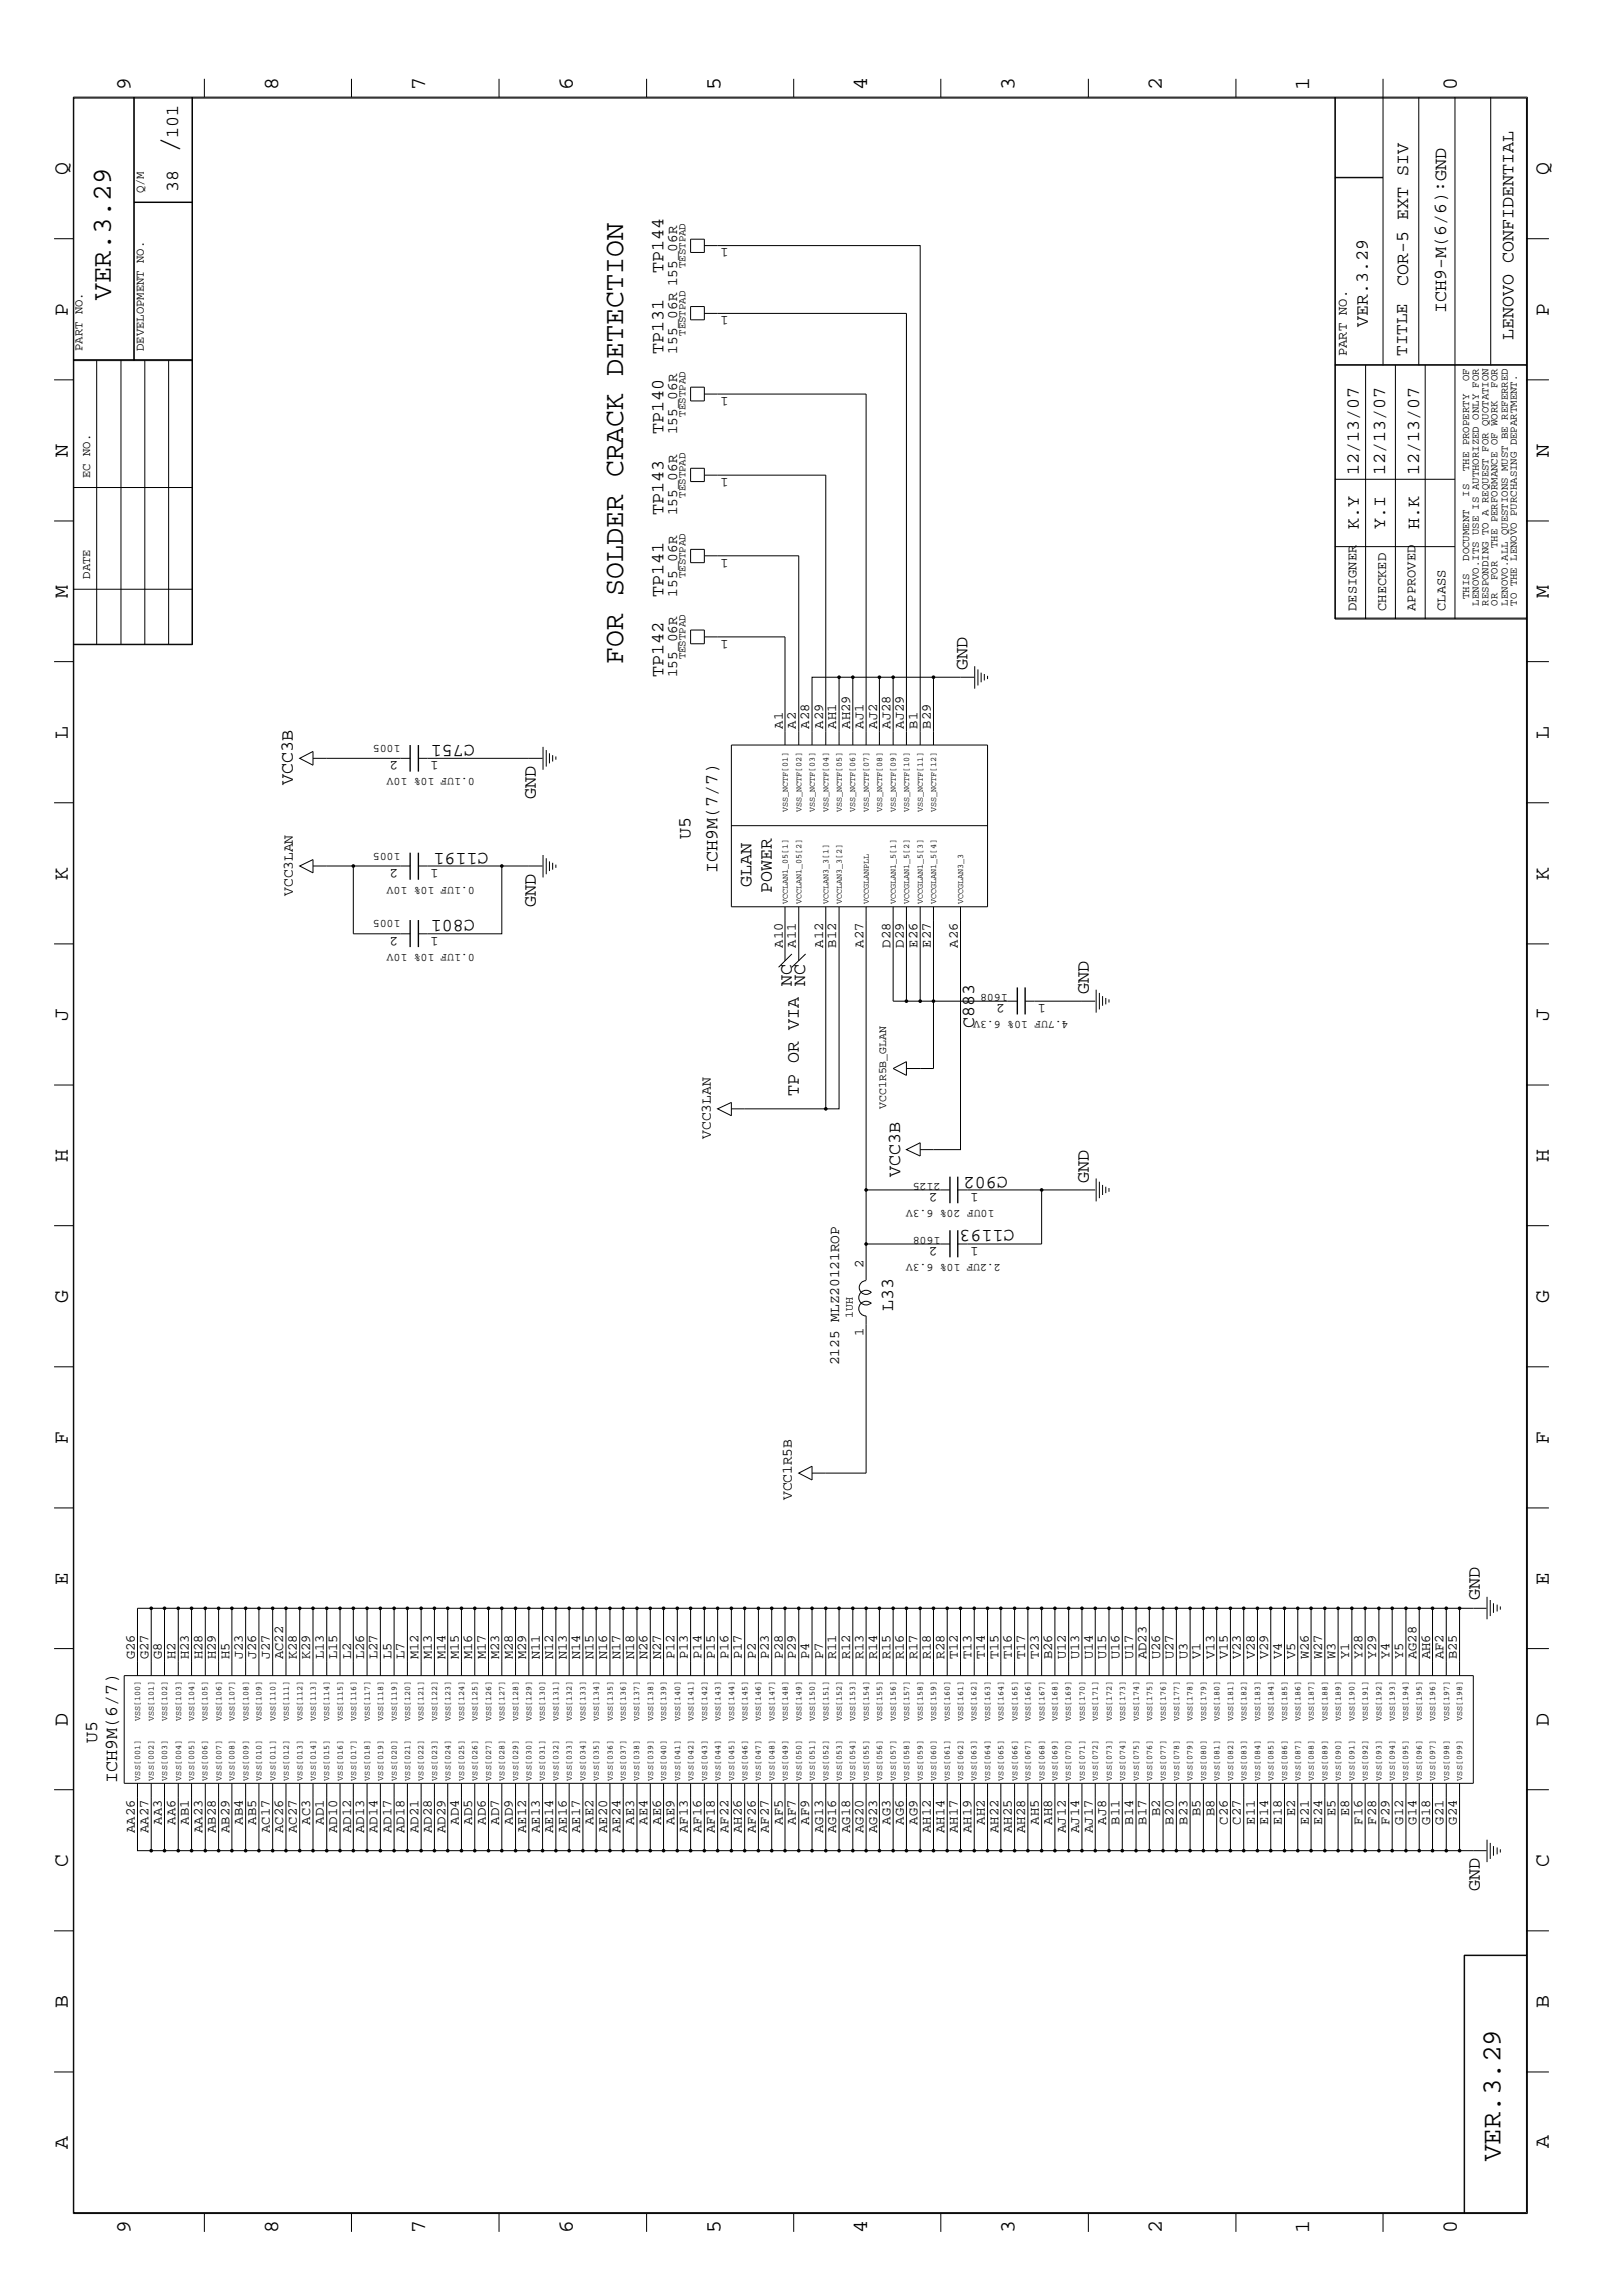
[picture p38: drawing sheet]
<svg xmlns="http://www.w3.org/2000/svg" width="300mm" height="423mm" viewBox="0 0 300 423" stroke-linecap="round" stroke-linejoin="round" font-family="sans-serif">
<defs><g id="words">
<g font-size="5.2">
<text x="32.9" y="28.4" transform="rotate(-90 32.9 28.4)">/</text>
<text x="115.1" y="122.7" transform="rotate(-90 115.1 122.7)">FOR SOLDER CRACK DETECTION</text>
</g>
<g font-size="5.1">
<text x="20.5" y="55.4" transform="rotate(-90 20.5 55.4)">VER.3.29</text>
<text x="277.2" y="399.4" transform="rotate(-90 277.2 399.4)">VER.3.29</text>
</g>
<g font-size="4">
<text x="24.1" y="16.7" transform="rotate(-90 24.1 16.7)">9</text>
<text x="51.4" y="16.7" transform="rotate(-90 51.4 16.7)">8</text>
<text x="78.6" y="16.7" transform="rotate(-90 78.6 16.7)">7</text>
<text x="105.8" y="16.7" transform="rotate(-90 105.8 16.7)">6</text>
<text x="133.1" y="16.7" transform="rotate(-90 133.1 16.7)">5</text>
<text x="160.2" y="16.7" transform="rotate(-90 160.2 16.7)">4</text>
<text x="187.5" y="16.7" transform="rotate(-90 187.5 16.7)">3</text>
<text x="214.6" y="16.7" transform="rotate(-90 214.6 16.7)">2</text>
<text x="241.9" y="16.7" transform="rotate(-90 241.9 16.7)">1</text>
<text x="269.2" y="16.7" transform="rotate(-90 269.2 16.7)">0</text>
<text x="12.5" y="32.3" transform="rotate(-90 12.5 32.3)">Q</text>
<text x="286.2" y="32.3" transform="rotate(-90 286.2 32.3)">Q</text>
<text x="12.5" y="58.3" transform="rotate(-90 12.5 58.3)">P</text>
<text x="286.2" y="58.3" transform="rotate(-90 286.2 58.3)">P</text>
<text x="12.5" y="84.4" transform="rotate(-90 12.5 84.4)">N</text>
<text x="286.2" y="84.4" transform="rotate(-90 286.2 84.4)">N</text>
<text x="12.5" y="110.5" transform="rotate(-90 12.5 110.5)">M</text>
<text x="286.2" y="110.5" transform="rotate(-90 286.2 110.5)">M</text>
<text x="12.5" y="136.5" transform="rotate(-90 12.5 136.5)">L</text>
<text x="286.2" y="136.5" transform="rotate(-90 286.2 136.5)">L</text>
<text x="12.5" y="162.6" transform="rotate(-90 12.5 162.6)">K</text>
<text x="286.2" y="162.6" transform="rotate(-90 286.2 162.6)">K</text>
<text x="12.5" y="188.6" transform="rotate(-90 12.5 188.6)">J</text>
<text x="286.2" y="188.6" transform="rotate(-90 286.2 188.6)">J</text>
<text x="12.5" y="214.7" transform="rotate(-90 12.5 214.7)">H</text>
<text x="286.2" y="214.7" transform="rotate(-90 286.2 214.7)">H</text>
<text x="12.5" y="240.7" transform="rotate(-90 12.5 240.7)">G</text>
<text x="286.2" y="240.7" transform="rotate(-90 286.2 240.7)">G</text>
<text x="12.5" y="266.8" transform="rotate(-90 12.5 266.8)">F</text>
<text x="286.2" y="266.8" transform="rotate(-90 286.2 266.8)">F</text>
<text x="12.5" y="292.9" transform="rotate(-90 12.5 292.9)">E</text>
<text x="286.2" y="292.9" transform="rotate(-90 286.2 292.9)">E</text>
<text x="12.5" y="318.9" transform="rotate(-90 12.5 318.9)">D</text>
<text x="286.2" y="318.9" transform="rotate(-90 286.2 318.9)">D</text>
<text x="12.5" y="344.9" transform="rotate(-90 12.5 344.9)">C</text>
<text x="286.2" y="344.9" transform="rotate(-90 286.2 344.9)">C</text>
<text x="12.5" y="371" transform="rotate(-90 12.5 371)">B</text>
<text x="286.2" y="371" transform="rotate(-90 286.2 371)">B</text>
<text x="12.5" y="397" transform="rotate(-90 12.5 397)">A</text>
<text x="286.2" y="397" transform="rotate(-90 286.2 397)">A</text>
<text x="24.1" y="412.7" transform="rotate(-90 24.1 412.7)">9</text>
<text x="51.4" y="412.7" transform="rotate(-90 51.4 412.7)">8</text>
<text x="78.6" y="412.7" transform="rotate(-90 78.6 412.7)">7</text>
<text x="105.8" y="412.7" transform="rotate(-90 105.8 412.7)">6</text>
<text x="133.1" y="412.7" transform="rotate(-90 133.1 412.7)">5</text>
<text x="160.2" y="412.7" transform="rotate(-90 160.2 412.7)">4</text>
<text x="187.5" y="412.7" transform="rotate(-90 187.5 412.7)">3</text>
<text x="214.6" y="412.7" transform="rotate(-90 214.6 412.7)">2</text>
<text x="241.9" y="412.7" transform="rotate(-90 241.9 412.7)">1</text>
<text x="269.2" y="412.7" transform="rotate(-90 269.2 412.7)">0</text>
</g>
<g font-size="3.4">
<text x="32.9" y="25.5" transform="rotate(-90 32.9 25.5)">101</text>
<text x="32.9" y="35.5" transform="rotate(-90 32.9 35.5)">38</text>
<text x="122.6" y="50.4" transform="rotate(-90 122.6 50.4)">TP144</text>
<text x="260.2" y="52.9" transform="rotate(-90 260.2 52.9)">COR-5 EXT SIV</text>
<text x="267.2" y="57.9" transform="rotate(-90 267.2 57.9)">ICH9-M(6/6):GND</text>
<text x="122.6" y="65.4" transform="rotate(-90 122.6 65.4)">TP131</text>
<text x="252.7" y="60.4" transform="rotate(-90 252.7 60.4)">VER.3.29</text>
<text x="279.7" y="62.8" transform="rotate(-90 279.7 62.8)">LENOVO CONFIDENTIAL</text>
<text x="122.6" y="80.3" transform="rotate(-90 122.6 80.3)">TP140</text>
<text x="251" y="87.8" transform="rotate(-90 251 87.8)">12/13/07</text>
<text x="255.9" y="87.8" transform="rotate(-90 255.9 87.8)">12/13/07</text>
<text x="262.2" y="87.8" transform="rotate(-90 262.2 87.8)">12/13/07</text>
<text x="122.6" y="95.2" transform="rotate(-90 122.6 95.2)">TP143</text>
<text x="251" y="97.8" transform="rotate(-90 251 97.8)">K.Y</text>
<text x="255.9" y="97.8" transform="rotate(-90 255.9 97.8)">Y.I</text>
<text x="262.2" y="97.8" transform="rotate(-90 262.2 97.8)">H.K</text>
<text x="122.6" y="110.2" transform="rotate(-90 122.6 110.2)">TP141</text>
<text x="122.6" y="125.1" transform="rotate(-90 122.6 125.1)">TP142</text>
<text x="178.7" y="123.8" transform="rotate(-90 178.7 123.8)">GND</text>
<text x="87.7" y="137.7" transform="rotate(-180 87.7 137.7)">C751</text>
<text x="54.1" y="145.1" transform="rotate(-90 54.1 145.1)">VCC3B</text>
<text x="99" y="147.6" transform="rotate(-90 99 147.6)">GND</text>
<text x="127.6" y="155.1" transform="rotate(-90 127.6 155.1)">U5</text>
<text x="90.3" y="157.6" transform="rotate(-180 90.3 157.6)">C1191</text>
<text x="132.6" y="161.3" transform="rotate(-90 132.6 161.3)">ICH9M(7/7)</text>
<text x="99" y="167.6" transform="rotate(-90 99 167.6)">GND</text>
<text x="138.9" y="163.8" transform="rotate(-90 138.9 163.8)">GLAN</text>
<text x="142.6" y="165" transform="rotate(-90 142.6 165)">POWER</text>
<text x="87.7" y="170" transform="rotate(-180 87.7 170)">C801</text>
<text x="146.3" y="182.2" transform="rotate(-90 146.3 182.2)">NC</text>
<text x="148.8" y="182.2" transform="rotate(-90 148.8 182.2)">NC</text>
<text x="201.2" y="183.6" transform="rotate(-90 201.2 183.6)">GND</text>
<text x="180" y="190" transform="rotate(-90 180 190)">C883</text>
<text x="147.6" y="202.4" transform="rotate(-90 147.6 202.4)">TP OR VIA</text>
<text x="166.3" y="217.4" transform="rotate(-90 166.3 217.4)">VCC3B</text>
<text x="186.2" y="217.4" transform="rotate(-180 186.2 217.4)">C902</text>
<text x="201.2" y="218.5" transform="rotate(-90 201.2 218.5)">GND</text>
<text x="187.5" y="227.3" transform="rotate(-180 187.5 227.3)">C1193</text>
<text x="165" y="242.3" transform="rotate(-90 165 242.3)">L33</text>
<text x="273.4" y="295.7" transform="rotate(-90 273.4 295.7)">GND</text>
<text x="17.9" y="322.1" transform="rotate(-90 17.9 322.1)">U5</text>
<text x="21.7" y="329.5" transform="rotate(-90 21.7 329.5)">ICH9M(6/7)</text>
<text x="273.4" y="349.5" transform="rotate(-90 273.4 349.5)">GND</text>
</g>
<text font-size="3.2" x="260" y="65.8" transform="rotate(-90 260 65.8)">TITLE</text>
<g font-size="2.7">
<text x="125.1" y="65.4" transform="rotate(-90 125.1 65.4)">155_06R 155_06R</text>
<text x="125.1" y="80.3" transform="rotate(-90 125.1 80.3)">155_06R</text>
<text x="125.1" y="95.2" transform="rotate(-90 125.1 95.2)">155_06R</text>
<text x="125.1" y="110.2" transform="rotate(-90 125.1 110.2)">155_06R</text>
<text x="125.1" y="125.1" transform="rotate(-90 125.1 125.1)">155_06R</text>
<text x="54.1" y="165.5" transform="rotate(-90 54.1 165.5)">VCC3LAN</text>
<text x="131.3" y="210.4" transform="rotate(-90 131.3 210.4)">VCC3LAN</text>
<text x="155" y="252.3" transform="rotate(-90 155 252.3)">2125 MLZ20121ROP</text>
<text x="146.3" y="277.2" transform="rotate(-90 146.3 277.2)">VCC1R5B</text>
</g>
<g font-size="2.5">
<text x="134.6" y="45.9" transform="rotate(-180 134.6 45.9)">1</text>
<text x="134.6" y="58.3" transform="rotate(-180 134.6 58.3)">1</text>
<text x="248.8" y="65.8" transform="rotate(-90 248.8 65.8)">PART NO.</text>
<text x="134.6" y="73.3" transform="rotate(-180 134.6 73.3)">1</text>
<text x="134.6" y="88.3" transform="rotate(-180 134.6 88.3)">1</text>
<text x="134.6" y="103.2" transform="rotate(-180 134.6 103.2)">1</text>
<text x="250.6" y="112.9" transform="rotate(-90 250.6 112.9)">DESIGNER</text>
<text x="256.1" y="112.9" transform="rotate(-90 256.1 112.9)">CHECKED</text>
<text x="261.5" y="112.9" transform="rotate(-90 261.5 112.9)">APPROVED</text>
<text x="267" y="112.9" transform="rotate(-90 267 112.9)">CLASS</text>
<text x="134.6" y="118.2" transform="rotate(-180 134.6 118.2)">1</text>
<text x="144.6" y="134.6" transform="rotate(-90 144.6 134.6)">A1</text>
<text x="147.1" y="134.6" transform="rotate(-90 147.1 134.6)">A2</text>
<text x="149.5" y="134.6" transform="rotate(-90 149.5 134.6)">A28</text>
<text x="152.1" y="134.6" transform="rotate(-90 152.1 134.6)">A29</text>
<text x="154.5" y="134.6" transform="rotate(-90 154.5 134.6)">AH1</text>
<text x="157.1" y="134.6" transform="rotate(-90 157.1 134.6)">AH29</text>
<text x="159.5" y="134.6" transform="rotate(-90 159.5 134.6)">AJ1</text>
<text x="162.1" y="134.6" transform="rotate(-90 162.1 134.6)">AJ2</text>
<text x="164.5" y="134.6" transform="rotate(-90 164.5 134.6)">AJ28</text>
<text x="167" y="134.6" transform="rotate(-90 167 134.6)">AJ29</text>
<text x="169.5" y="134.6" transform="rotate(-90 169.5 134.6)">B1</text>
<text x="172" y="134.6" transform="rotate(-90 172 134.6)">B29</text>
<text x="73.6" y="140.6" transform="rotate(-180 73.6 140.6)">2</text>
<text x="81" y="140.6" transform="rotate(-180 81 140.6)">1</text>
<text x="73.6" y="160.5" transform="rotate(-180 73.6 160.5)">2</text>
<text x="81" y="160.5" transform="rotate(-180 81 160.5)">1</text>
<text x="73.6" y="173.1" transform="rotate(-180 73.6 173.1)">2</text>
<text x="81" y="173.1" transform="rotate(-180 81 173.1)">1</text>
<text x="144.6" y="175.1" transform="rotate(-90 144.6 175.1)">A10</text>
<text x="147.1" y="175.1" transform="rotate(-90 147.1 175.1)">A11</text>
<text x="152.1" y="175.1" transform="rotate(-90 152.1 175.1)">A12</text>
<text x="154.5" y="175.1" transform="rotate(-90 154.5 175.1)">B12</text>
<text x="159.5" y="175.1" transform="rotate(-90 159.5 175.1)">A27</text>
<text x="164.5" y="175.1" transform="rotate(-90 164.5 175.1)">D28</text>
<text x="167" y="175.1" transform="rotate(-90 167 175.1)">D29</text>
<text x="169.5" y="175.1" transform="rotate(-90 169.5 175.1)">E26</text>
<text x="172" y="175.1" transform="rotate(-90 172 175.1)">E27</text>
<text x="177" y="175.1" transform="rotate(-90 177 175.1)">A26</text>
<text x="185.7" y="185.5" transform="rotate(-180 185.7 185.5)">2</text>
<text x="193.2" y="185.5" transform="rotate(-180 193.2 185.5)">1</text>
<text x="173.2" y="220.4" transform="rotate(-180 173.2 220.4)">2</text>
<text x="180.8" y="220.4" transform="rotate(-180 180.8 220.4)">1</text>
<text x="173.2" y="230.4" transform="rotate(-180 173.2 230.4)">2</text>
<text x="180.8" y="230.4" transform="rotate(-180 180.8 230.4)">1</text>
<text x="159.5" y="234.4" transform="rotate(-90 159.5 234.4)">2</text>
<text x="159.5" y="246.8" transform="rotate(-90 159.5 246.8)">1</text>
<text x="24.9" y="306.6" transform="rotate(-90 24.9 306.6)">G26</text>
<text x="27.4" y="306.6" transform="rotate(-90 27.4 306.6)">G27</text>
<text x="29.9" y="306.6" transform="rotate(-90 29.9 306.6)">G8</text>
<text x="32.4" y="306.6" transform="rotate(-90 32.4 306.6)">H2</text>
<text x="34.9" y="306.6" transform="rotate(-90 34.9 306.6)">H23</text>
<text x="37.4" y="306.6" transform="rotate(-90 37.4 306.6)">H28</text>
<text x="39.9" y="306.6" transform="rotate(-90 39.9 306.6)">H29</text>
<text x="42.4" y="306.6" transform="rotate(-90 42.4 306.6)">H5</text>
<text x="44.9" y="306.6" transform="rotate(-90 44.9 306.6)">J23</text>
<text x="47.3" y="306.6" transform="rotate(-90 47.3 306.6)">J26</text>
<text x="49.9" y="306.6" transform="rotate(-90 49.9 306.6)">J27</text>
<text x="52.3" y="306.6" transform="rotate(-90 52.3 306.6)">AC22</text>
<text x="54.9" y="306.6" transform="rotate(-90 54.9 306.6)">K28</text>
<text x="57.3" y="306.6" transform="rotate(-90 57.3 306.6)">K29</text>
<text x="59.9" y="306.6" transform="rotate(-90 59.9 306.6)">L13</text>
<text x="62.3" y="306.6" transform="rotate(-90 62.3 306.6)">L15</text>
<text x="64.9" y="306.6" transform="rotate(-90 64.9 306.6)">L2</text>
<text x="67.3" y="306.6" transform="rotate(-90 67.3 306.6)">L26</text>
<text x="69.8" y="306.6" transform="rotate(-90 69.8 306.6)">L27</text>
<text x="72.3" y="306.6" transform="rotate(-90 72.3 306.6)">L5</text>
<text x="74.8" y="306.6" transform="rotate(-90 74.8 306.6)">L7</text>
<text x="77.3" y="306.6" transform="rotate(-90 77.3 306.6)">M12</text>
<text x="79.8" y="306.6" transform="rotate(-90 79.8 306.6)">M13</text>
<text x="82.3" y="306.6" transform="rotate(-90 82.3 306.6)">M14</text>
<text x="84.8" y="306.6" transform="rotate(-90 84.8 306.6)">M15</text>
<text x="87.2" y="306.6" transform="rotate(-90 87.2 306.6)">M16</text>
<text x="89.7" y="306.6" transform="rotate(-90 89.7 306.6)">M17</text>
<text x="92.2" y="306.6" transform="rotate(-90 92.2 306.6)">M23</text>
<text x="94.7" y="306.6" transform="rotate(-90 94.7 306.6)">M28</text>
<text x="97.2" y="306.6" transform="rotate(-90 97.2 306.6)">M29</text>
<text x="99.7" y="306.6" transform="rotate(-90 99.7 306.6)">N11</text>
<text x="102.2" y="306.6" transform="rotate(-90 102.2 306.6)">N12</text>
<text x="104.7" y="306.6" transform="rotate(-90 104.7 306.6)">N13</text>
<text x="107.2" y="306.6" transform="rotate(-90 107.2 306.6)">N14</text>
<text x="109.6" y="306.6" transform="rotate(-90 109.6 306.6)">N15</text>
<text x="112.2" y="306.6" transform="rotate(-90 112.2 306.6)">N16</text>
<text x="114.6" y="306.6" transform="rotate(-90 114.6 306.6)">N17</text>
<text x="117.2" y="306.6" transform="rotate(-90 117.2 306.6)">N18</text>
<text x="119.6" y="306.6" transform="rotate(-90 119.6 306.6)">N26</text>
<text x="122.2" y="306.6" transform="rotate(-90 122.2 306.6)">N27</text>
<text x="124.6" y="306.6" transform="rotate(-90 124.6 306.6)">P12</text>
<text x="127.1" y="306.6" transform="rotate(-90 127.1 306.6)">P13</text>
<text x="129.6" y="306.6" transform="rotate(-90 129.6 306.6)">P14</text>
<text x="132.1" y="306.6" transform="rotate(-90 132.1 306.6)">P15</text>
<text x="134.6" y="306.6" transform="rotate(-90 134.6 306.6)">P16</text>
<text x="137.1" y="306.6" transform="rotate(-90 137.1 306.6)">P17</text>
<text x="139.6" y="306.6" transform="rotate(-90 139.6 306.6)">P2</text>
<text x="142.1" y="306.6" transform="rotate(-90 142.1 306.6)">P23</text>
<text x="144.6" y="306.6" transform="rotate(-90 144.6 306.6)">P28</text>
<text x="147.1" y="306.6" transform="rotate(-90 147.1 306.6)">P29</text>
<text x="149.5" y="306.6" transform="rotate(-90 149.5 306.6)">P4</text>
<text x="152.1" y="306.6" transform="rotate(-90 152.1 306.6)">P7</text>
<text x="154.5" y="306.6" transform="rotate(-90 154.5 306.6)">R11</text>
<text x="157.1" y="306.6" transform="rotate(-90 157.1 306.6)">R12</text>
<text x="159.5" y="306.6" transform="rotate(-90 159.5 306.6)">R13</text>
<text x="162.1" y="306.6" transform="rotate(-90 162.1 306.6)">R14</text>
<text x="164.5" y="306.6" transform="rotate(-90 164.5 306.6)">R15</text>
<text x="167" y="306.6" transform="rotate(-90 167 306.6)">R16</text>
<text x="169.5" y="306.6" transform="rotate(-90 169.5 306.6)">R17</text>
<text x="172" y="306.6" transform="rotate(-90 172 306.6)">R18</text>
<text x="174.5" y="306.6" transform="rotate(-90 174.5 306.6)">R28</text>
<text x="177" y="306.6" transform="rotate(-90 177 306.6)">T12</text>
<text x="179.5" y="306.6" transform="rotate(-90 179.5 306.6)">T13</text>
<text x="181.9" y="306.6" transform="rotate(-90 181.9 306.6)">T14</text>
<text x="184.5" y="306.6" transform="rotate(-90 184.5 306.6)">T15</text>
<text x="186.9" y="306.6" transform="rotate(-90 186.9 306.6)">T16</text>
<text x="189.4" y="306.6" transform="rotate(-90 189.4 306.6)">T17</text>
<text x="191.9" y="306.6" transform="rotate(-90 191.9 306.6)">T23</text>
<text x="194.4" y="306.6" transform="rotate(-90 194.4 306.6)">B26</text>
<text x="196.9" y="306.6" transform="rotate(-90 196.9 306.6)">U12</text>
<text x="199.4" y="306.6" transform="rotate(-90 199.4 306.6)">U13</text>
<text x="201.9" y="306.6" transform="rotate(-90 201.9 306.6)">U14</text>
<text x="204.4" y="306.6" transform="rotate(-90 204.4 306.6)">U15</text>
<text x="206.8" y="306.6" transform="rotate(-90 206.8 306.6)">U16</text>
<text x="209.4" y="306.6" transform="rotate(-90 209.4 306.6)">U17</text>
<text x="211.8" y="306.6" transform="rotate(-90 211.8 306.6)">AD23</text>
<text x="214.4" y="306.6" transform="rotate(-90 214.4 306.6)">U26</text>
<text x="216.8" y="306.6" transform="rotate(-90 216.8 306.6)">U27</text>
<text x="219.4" y="306.6" transform="rotate(-90 219.4 306.6)">U3</text>
<text x="221.8" y="306.6" transform="rotate(-90 221.8 306.6)">V1</text>
<text x="224.4" y="306.6" transform="rotate(-90 224.4 306.6)">V13</text>
<text x="226.8" y="306.6" transform="rotate(-90 226.8 306.6)">V15</text>
<text x="229.3" y="306.6" transform="rotate(-90 229.3 306.6)">V23</text>
<text x="231.8" y="306.6" transform="rotate(-90 231.8 306.6)">V28</text>
<text x="234.3" y="306.6" transform="rotate(-90 234.3 306.6)">V29</text>
<text x="236.8" y="306.6" transform="rotate(-90 236.8 306.6)">V4</text>
<text x="239.3" y="306.6" transform="rotate(-90 239.3 306.6)">V5</text>
<text x="241.8" y="306.6" transform="rotate(-90 241.8 306.6)">W26</text>
<text x="244.3" y="306.6" transform="rotate(-90 244.3 306.6)">W27</text>
<text x="246.7" y="306.6" transform="rotate(-90 246.7 306.6)">W3</text>
<text x="249.3" y="306.6" transform="rotate(-90 249.3 306.6)">Y1</text>
<text x="251.7" y="306.6" transform="rotate(-90 251.7 306.6)">Y28</text>
<text x="254.3" y="306.6" transform="rotate(-90 254.3 306.6)">Y29</text>
<text x="256.7" y="306.6" transform="rotate(-90 256.7 306.6)">Y4</text>
<text x="259.2" y="306.6" transform="rotate(-90 259.2 306.6)">Y5</text>
<text x="261.7" y="306.6" transform="rotate(-90 261.7 306.6)">AG28</text>
<text x="264.2" y="306.6" transform="rotate(-90 264.2 306.6)">AH6</text>
<text x="266.7" y="306.6" transform="rotate(-90 266.7 306.6)">AF2</text>
<text x="269.2" y="306.6" transform="rotate(-90 269.2 306.6)">B25</text>
<text x="214.4" y="335.6" transform="rotate(-90 214.4 335.6)">B2</text>
<text x="221.8" y="335.6" transform="rotate(-90 221.8 335.6)">B5</text>
<text x="224.4" y="335.6" transform="rotate(-90 224.4 335.6)">B8</text>
<text x="239.3" y="335.6" transform="rotate(-90 239.3 335.6)">E2</text>
<text x="246.7" y="335.6" transform="rotate(-90 246.7 335.6)">E5</text>
<text x="249.3" y="335.6" transform="rotate(-90 249.3 335.6)">E8</text>
<text x="24.9" y="338.7" transform="rotate(-90 24.9 338.7)">AA26</text>
<text x="27.4" y="338.7" transform="rotate(-90 27.4 338.7)">AA27</text>
<text x="29.9" y="337.1" transform="rotate(-90 29.9 337.1)">AA3</text>
<text x="32.4" y="337.1" transform="rotate(-90 32.4 337.1)">AA6</text>
<text x="34.9" y="337.1" transform="rotate(-90 34.9 337.1)">AB1</text>
<text x="37.4" y="338.7" transform="rotate(-90 37.4 338.7)">AA23</text>
<text x="39.9" y="338.7" transform="rotate(-90 39.9 338.7)">AB28</text>
<text x="42.4" y="338.7" transform="rotate(-90 42.4 338.7)">AB29</text>
<text x="44.9" y="337.1" transform="rotate(-90 44.9 337.1)">AB4</text>
<text x="47.3" y="337.1" transform="rotate(-90 47.3 337.1)">AB5</text>
<text x="49.9" y="338.7" transform="rotate(-90 49.9 338.7)">AC17</text>
<text x="52.3" y="338.7" transform="rotate(-90 52.3 338.7)">AC26</text>
<text x="54.9" y="338.7" transform="rotate(-90 54.9 338.7)">AC27</text>
<text x="57.3" y="337.1" transform="rotate(-90 57.3 337.1)">AC3</text>
<text x="59.9" y="337.1" transform="rotate(-90 59.9 337.1)">AD1</text>
<text x="62.3" y="338.7" transform="rotate(-90 62.3 338.7)">AD10</text>
<text x="64.9" y="338.7" transform="rotate(-90 64.9 338.7)">AD12</text>
<text x="67.3" y="338.7" transform="rotate(-90 67.3 338.7)">AD13</text>
<text x="69.8" y="338.7" transform="rotate(-90 69.8 338.7)">AD14</text>
<text x="72.3" y="338.7" transform="rotate(-90 72.3 338.7)">AD17</text>
<text x="74.8" y="338.7" transform="rotate(-90 74.8 338.7)">AD18</text>
<text x="77.3" y="338.7" transform="rotate(-90 77.3 338.7)">AD21</text>
<text x="79.8" y="338.7" transform="rotate(-90 79.8 338.7)">AD28</text>
<text x="82.3" y="338.7" transform="rotate(-90 82.3 338.7)">AD29</text>
<text x="84.8" y="337.1" transform="rotate(-90 84.8 337.1)">AD4</text>
<text x="87.2" y="337.1" transform="rotate(-90 87.2 337.1)">AD5</text>
<text x="89.7" y="337.1" transform="rotate(-90 89.7 337.1)">AD6</text>
<text x="92.2" y="337.1" transform="rotate(-90 92.2 337.1)">AD7</text>
<text x="94.7" y="337.1" transform="rotate(-90 94.7 337.1)">AD9</text>
<text x="97.2" y="338.7" transform="rotate(-90 97.2 338.7)">AE12</text>
<text x="99.7" y="338.7" transform="rotate(-90 99.7 338.7)">AE13</text>
<text x="102.2" y="338.7" transform="rotate(-90 102.2 338.7)">AE14</text>
<text x="104.7" y="338.7" transform="rotate(-90 104.7 338.7)">AE16</text>
<text x="107.2" y="338.7" transform="rotate(-90 107.2 338.7)">AE17</text>
<text x="109.6" y="337.1" transform="rotate(-90 109.6 337.1)">AE2</text>
<text x="112.2" y="338.7" transform="rotate(-90 112.2 338.7)">AE20</text>
<text x="114.6" y="338.7" transform="rotate(-90 114.6 338.7)">AE24</text>
<text x="117.2" y="337.1" transform="rotate(-90 117.2 337.1)">AE3</text>
<text x="119.6" y="337.1" transform="rotate(-90 119.6 337.1)">AE4</text>
<text x="122.2" y="337.1" transform="rotate(-90 122.2 337.1)">AE6</text>
<text x="124.6" y="337.1" transform="rotate(-90 124.6 337.1)">AE9</text>
<text x="127.1" y="338.7" transform="rotate(-90 127.1 338.7)">AF13</text>
<text x="129.6" y="338.7" transform="rotate(-90 129.6 338.7)">AF16</text>
<text x="132.1" y="338.7" transform="rotate(-90 132.1 338.7)">AF18</text>
<text x="134.6" y="338.7" transform="rotate(-90 134.6 338.7)">AF22</text>
<text x="137.1" y="338.7" transform="rotate(-90 137.1 338.7)">AH26</text>
<text x="139.6" y="338.7" transform="rotate(-90 139.6 338.7)">AF26</text>
<text x="142.1" y="338.7" transform="rotate(-90 142.1 338.7)">AF27</text>
<text x="144.6" y="337.1" transform="rotate(-90 144.6 337.1)">AF5</text>
<text x="147.1" y="337.1" transform="rotate(-90 147.1 337.1)">AF7</text>
<text x="149.5" y="337.1" transform="rotate(-90 149.5 337.1)">AF9</text>
<text x="152.1" y="338.7" transform="rotate(-90 152.1 338.7)">AG13</text>
<text x="154.5" y="338.7" transform="rotate(-90 154.5 338.7)">AG16</text>
<text x="157.1" y="338.7" transform="rotate(-90 157.1 338.7)">AG18</text>
<text x="159.5" y="338.7" transform="rotate(-90 159.5 338.7)">AG20</text>
<text x="162.1" y="338.7" transform="rotate(-90 162.1 338.7)">AG23</text>
<text x="164.5" y="337.1" transform="rotate(-90 164.5 337.1)">AG3</text>
<text x="167" y="337.1" transform="rotate(-90 167 337.1)">AG6</text>
<text x="169.5" y="337.1" transform="rotate(-90 169.5 337.1)">AG9</text>
<text x="172" y="338.7" transform="rotate(-90 172 338.7)">AH12</text>
<text x="174.5" y="338.7" transform="rotate(-90 174.5 338.7)">AH14</text>
<text x="177" y="338.7" transform="rotate(-90 177 338.7)">AH17</text>
<text x="179.5" y="338.7" transform="rotate(-90 179.5 338.7)">AH19</text>
<text x="181.9" y="337.1" transform="rotate(-90 181.9 337.1)">AH2</text>
<text x="184.5" y="338.7" transform="rotate(-90 184.5 338.7)">AH22</text>
<text x="186.9" y="338.7" transform="rotate(-90 186.9 338.7)">AH25</text>
<text x="189.4" y="338.7" transform="rotate(-90 189.4 338.7)">AH28</text>
<text x="191.9" y="337.1" transform="rotate(-90 191.9 337.1)">AH5</text>
<text x="194.4" y="337.1" transform="rotate(-90 194.4 337.1)">AH8</text>
<text x="196.9" y="338.7" transform="rotate(-90 196.9 338.7)">AJ12</text>
<text x="199.4" y="338.7" transform="rotate(-90 199.4 338.7)">AJ14</text>
<text x="201.9" y="338.7" transform="rotate(-90 201.9 338.7)">AJ17</text>
<text x="204.4" y="337.1" transform="rotate(-90 204.4 337.1)">AJ8</text>
<text x="206.8" y="337.1" transform="rotate(-90 206.8 337.1)">B11</text>
<text x="209.4" y="337.1" transform="rotate(-90 209.4 337.1)">B14</text>
<text x="211.8" y="337.1" transform="rotate(-90 211.8 337.1)">B17</text>
<text x="216.8" y="337.1" transform="rotate(-90 216.8 337.1)">B20</text>
<text x="219.4" y="337.1" transform="rotate(-90 219.4 337.1)">B23</text>
<text x="226.8" y="337.1" transform="rotate(-90 226.8 337.1)">C26</text>
<text x="229.3" y="337.1" transform="rotate(-90 229.3 337.1)">C27</text>
<text x="231.8" y="337.1" transform="rotate(-90 231.8 337.1)">E11</text>
<text x="234.3" y="337.1" transform="rotate(-90 234.3 337.1)">E14</text>
<text x="236.8" y="337.1" transform="rotate(-90 236.8 337.1)">E18</text>
<text x="241.8" y="337.1" transform="rotate(-90 241.8 337.1)">E21</text>
<text x="244.3" y="337.1" transform="rotate(-90 244.3 337.1)">E24</text>
<text x="251.7" y="337.1" transform="rotate(-90 251.7 337.1)">F16</text>
<text x="254.3" y="337.1" transform="rotate(-90 254.3 337.1)">F28</text>
<text x="256.7" y="337.1" transform="rotate(-90 256.7 337.1)">F29</text>
<text x="259.2" y="337.1" transform="rotate(-90 259.2 337.1)">G12</text>
<text x="261.7" y="337.1" transform="rotate(-90 261.7 337.1)">G14</text>
<text x="264.2" y="337.1" transform="rotate(-90 264.2 337.1)">G18</text>
<text x="266.7" y="337.1" transform="rotate(-90 266.7 337.1)">G21</text>
<text x="269.2" y="337.1" transform="rotate(-90 269.2 337.1)">G24</text>
</g>
<g font-size="2.3">
<text x="26.6" y="35.7" transform="rotate(-90 26.6 35.7)">Q/M</text>
<text x="15.2" y="64.9" transform="rotate(-90 15.2 64.9)">PART NO.</text>
<text x="26.6" y="64.9" transform="rotate(-90 26.6 64.9)">DEVELOPMENT NO.</text>
<text x="16.7" y="88.3" transform="rotate(-90 16.7 88.3)">EC NO.</text>
<text x="16.7" y="106.9" transform="rotate(-90 16.7 106.9)">DATE</text>
</g>
<g font-size="2.1">
<text x="74" y="137.7" transform="rotate(-180 74 137.7)">1005</text>
<text x="87.7" y="143.8" transform="rotate(-180 87.7 143.8)">0.1UF 10% 10V</text>
<text x="74" y="157.6" transform="rotate(-180 74 157.6)">1005</text>
<text x="87.7" y="163.8" transform="rotate(-180 87.7 163.8)">0.1UF 10% 10V</text>
<text x="74" y="170" transform="rotate(-180 74 170)">1005</text>
<text x="87.7" y="176.3" transform="rotate(-180 87.7 176.3)">0.1UF 10% 10V</text>
<text x="186.2" y="183.7" transform="rotate(-180 186.2 183.7)">1608</text>
<text x="197.4" y="188.7" transform="rotate(-180 197.4 188.7)">4.7UF 10% 6.3V</text>
<text x="163.7" y="204.9" transform="rotate(-90 163.7 204.9)">VCC1R5B_GLAN</text>
<text x="173.7" y="218.6" transform="rotate(-180 173.7 218.6)">2125</text>
<text x="183.7" y="223.6" transform="rotate(-180 183.7 223.6)">10UF 20% 6.3V</text>
<text x="173.7" y="228.6" transform="rotate(-180 173.7 228.6)">1608</text>
<text x="184.9" y="233.6" transform="rotate(-180 184.9 233.6)">2.2UF 10% 6.3V</text>
<text x="157.6" y="243.6" transform="rotate(-90 157.6 243.6)">1UH</text>
</g>
<g font-size="2">
<text x="126.7" y="49.5" transform="rotate(-90 126.7 49.5)">TESTPAD</text>
<text x="126.7" y="62.1" transform="rotate(-90 126.7 62.1)">TESTPAD</text>
<text x="271.4" y="70.4" transform="rotate(-90 271.4 70.4)">OF</text>
<text x="276.7" y="71.6" transform="rotate(-90 276.7 71.6)">FOR</text>
<text x="126.7" y="77" transform="rotate(-90 126.7 77)">TESTPAD</text>
<text x="271.4" y="87" transform="rotate(-90 271.4 87)">THE PROPERTY</text>
<text x="126.7" y="91.9" transform="rotate(-90 126.7 91.9)">TESTPAD</text>
<text x="271.4" y="91.8" transform="rotate(-90 271.4 91.8)">IS</text>
<text x="276.7" y="101.3" transform="rotate(-90 276.7 101.3)">THE PERFORMANCE OF WORK</text>
<text x="126.7" y="106.8" transform="rotate(-90 126.7 106.8)">TESTPAD</text>
<text x="271.4" y="103.6" transform="rotate(-90 271.4 103.6)">DOCUMENT</text>
<text x="276.7" y="107.2" transform="rotate(-90 276.7 107.2)">FOR</text>
<text x="271.4" y="110.7" transform="rotate(-90 271.4 110.7)">THIS</text>
<text x="273.2" y="111.9" transform="rotate(-90 273.2 111.9)">LENOVO.ITS USE IS AUTHORIZED ONLY FOR</text>
<text x="275" y="111.9" transform="rotate(-90 275 111.9)">RESPONDING TO A REQUEST FOR QUOTATION</text>
<text x="276.7" y="111.9" transform="rotate(-90 276.7 111.9)">OR</text>
<text x="278.6" y="111.9" transform="rotate(-90 278.6 111.9)">LENOVO.ALL QUESTIONS MUST BE REFERRED</text>
<text x="280.2" y="111.9" transform="rotate(-90 280.2 111.9)">TO THE LENOVO PURCHASING DEPARTMENT.</text>
<text x="126.7" y="121.8" transform="rotate(-90 126.7 121.8)">TESTPAD</text>
</g>
<g font-size="1.6">
<text x="145.5" y="150.1" transform="rotate(-90 145.5 150.1)">VSS_NCTF[01]</text>
<text x="148.1" y="150.1" transform="rotate(-90 148.1 150.1)">VSS_NCTF[02]</text>
<text x="150.5" y="150.1" transform="rotate(-90 150.5 150.1)">VSS_NCTF[03]</text>
<text x="153.1" y="150.1" transform="rotate(-90 153.1 150.1)">VSS_NCTF[04]</text>
<text x="155.5" y="150.1" transform="rotate(-90 155.5 150.1)">VSS_NCTF[05]</text>
<text x="158" y="150.1" transform="rotate(-90 158 150.1)">VSS_NCTF[06]</text>
<text x="160.5" y="150.1" transform="rotate(-90 160.5 150.1)">VSS_NCTF[07]</text>
<text x="163" y="150.1" transform="rotate(-90 163 150.1)">VSS_NCTF[08]</text>
<text x="165.5" y="150.1" transform="rotate(-90 165.5 150.1)">VSS_NCTF[09]</text>
<text x="168" y="150.1" transform="rotate(-90 168 150.1)">VSS_NCTF[10]</text>
<text x="170.5" y="150.1" transform="rotate(-90 170.5 150.1)">VSS_NCTF[11]</text>
<text x="173" y="150.1" transform="rotate(-90 173 150.1)">VSS_NCTF[12]</text>
<text x="145.5" y="167" transform="rotate(-90 145.5 167)">VCCLAN1_05[1]</text>
<text x="148.1" y="167" transform="rotate(-90 148.1 167)">VCCLAN1_05[2]</text>
<text x="153.1" y="167" transform="rotate(-90 153.1 167)">VCCLAN3_3[1]</text>
<text x="155.5" y="167" transform="rotate(-90 155.5 167)">VCCLAN3_3[2]</text>
<text x="160.5" y="167" transform="rotate(-90 160.5 167)">VCCGLANPLL</text>
<text x="165.5" y="167" transform="rotate(-90 165.5 167)">VCCGLAN1_5[1]</text>
<text x="168" y="167" transform="rotate(-90 168 167)">VCCGLAN1_5[2]</text>
<text x="170.5" y="167" transform="rotate(-90 170.5 167)">VCCGLAN1_5[3]</text>
<text x="173" y="167" transform="rotate(-90 173 167)">VCCGLAN1_5[4]</text>
<text x="178" y="167" transform="rotate(-90 178 167)">VCCGLAN3_3</text>
<text x="25.9" y="318.1" transform="rotate(-90 25.9 318.1)">VSS[100]</text>
<text x="28.4" y="318.1" transform="rotate(-90 28.4 318.1)">VSS[101]</text>
<text x="30.9" y="318.1" transform="rotate(-90 30.9 318.1)">VSS[102]</text>
<text x="33.4" y="318.1" transform="rotate(-90 33.4 318.1)">VSS[103]</text>
<text x="35.9" y="318.1" transform="rotate(-90 35.9 318.1)">VSS[104]</text>
<text x="38.4" y="318.1" transform="rotate(-90 38.4 318.1)">VSS[105]</text>
<text x="40.9" y="318.1" transform="rotate(-90 40.9 318.1)">VSS[106]</text>
<text x="43.3" y="318.1" transform="rotate(-90 43.3 318.1)">VSS[107]</text>
<text x="45.9" y="318.1" transform="rotate(-90 45.9 318.1)">VSS[108]</text>
<text x="48.3" y="318.1" transform="rotate(-90 48.3 318.1)">VSS[109]</text>
<text x="50.9" y="318.1" transform="rotate(-90 50.9 318.1)">VSS[110]</text>
<text x="53.3" y="318.1" transform="rotate(-90 53.3 318.1)">VSS[111]</text>
<text x="55.9" y="318.1" transform="rotate(-90 55.9 318.1)">VSS[112]</text>
<text x="58.3" y="318.1" transform="rotate(-90 58.3 318.1)">VSS[113]</text>
<text x="60.8" y="318.1" transform="rotate(-90 60.8 318.1)">VSS[114]</text>
<text x="63.3" y="318.1" transform="rotate(-90 63.3 318.1)">VSS[115]</text>
<text x="65.8" y="318.1" transform="rotate(-90 65.8 318.1)">VSS[116]</text>
<text x="68.3" y="318.1" transform="rotate(-90 68.3 318.1)">VSS[117]</text>
<text x="70.8" y="318.1" transform="rotate(-90 70.8 318.1)">VSS[118]</text>
<text x="73.3" y="318.1" transform="rotate(-90 73.3 318.1)">VSS[119]</text>
<text x="75.8" y="318.1" transform="rotate(-90 75.8 318.1)">VSS[120]</text>
<text x="78.2" y="318.1" transform="rotate(-90 78.2 318.1)">VSS[121]</text>
<text x="80.8" y="318.1" transform="rotate(-90 80.8 318.1)">VSS[122]</text>
<text x="83.2" y="318.1" transform="rotate(-90 83.2 318.1)">VSS[123]</text>
<text x="85.8" y="318.1" transform="rotate(-90 85.8 318.1)">VSS[124]</text>
<text x="88.2" y="318.1" transform="rotate(-90 88.2 318.1)">VSS[125]</text>
<text x="90.8" y="318.1" transform="rotate(-90 90.8 318.1)">VSS[126]</text>
<text x="93.2" y="318.1" transform="rotate(-90 93.2 318.1)">VSS[127]</text>
<text x="95.8" y="318.1" transform="rotate(-90 95.8 318.1)">VSS[128]</text>
<text x="98.2" y="318.1" transform="rotate(-90 98.2 318.1)">VSS[129]</text>
<text x="100.7" y="318.1" transform="rotate(-90 100.7 318.1)">VSS[130]</text>
<text x="103.2" y="318.1" transform="rotate(-90 103.2 318.1)">VSS[131]</text>
<text x="105.7" y="318.1" transform="rotate(-90 105.7 318.1)">VSS[132]</text>
<text x="108.2" y="318.1" transform="rotate(-90 108.2 318.1)">VSS[133]</text>
<text x="110.7" y="318.1" transform="rotate(-90 110.7 318.1)">VSS[134]</text>
<text x="113.2" y="318.1" transform="rotate(-90 113.2 318.1)">VSS[135]</text>
<text x="115.7" y="318.1" transform="rotate(-90 115.7 318.1)">VSS[136]</text>
<text x="118.1" y="318.1" transform="rotate(-90 118.1 318.1)">VSS[137]</text>
<text x="120.6" y="318.1" transform="rotate(-90 120.6 318.1)">VSS[138]</text>
<text x="123.1" y="318.1" transform="rotate(-90 123.1 318.1)">VSS[139]</text>
<text x="125.6" y="318.1" transform="rotate(-90 125.6 318.1)">VSS[140]</text>
<text x="128.1" y="318.1" transform="rotate(-90 128.1 318.1)">VSS[141]</text>
<text x="130.6" y="318.1" transform="rotate(-90 130.6 318.1)">VSS[142]</text>
<text x="133.1" y="318.1" transform="rotate(-90 133.1 318.1)">VSS[143]</text>
<text x="135.6" y="318.1" transform="rotate(-90 135.6 318.1)">VSS[144]</text>
<text x="138.1" y="318.1" transform="rotate(-90 138.1 318.1)">VSS[145]</text>
<text x="140.5" y="318.1" transform="rotate(-90 140.5 318.1)">VSS[146]</text>
<text x="143.1" y="318.1" transform="rotate(-90 143.1 318.1)">VSS[147]</text>
<text x="145.5" y="318.1" transform="rotate(-90 145.5 318.1)">VSS[148]</text>
<text x="148.1" y="318.1" transform="rotate(-90 148.1 318.1)">VSS[149]</text>
<text x="150.5" y="318.1" transform="rotate(-90 150.5 318.1)">VSS[150]</text>
<text x="153.1" y="318.1" transform="rotate(-90 153.1 318.1)">VSS[151]</text>
<text x="155.5" y="318.1" transform="rotate(-90 155.5 318.1)">VSS[152]</text>
<text x="158" y="318.1" transform="rotate(-90 158 318.1)">VSS[153]</text>
<text x="160.5" y="318.1" transform="rotate(-90 160.5 318.1)">VSS[154]</text>
<text x="163" y="318.1" transform="rotate(-90 163 318.1)">VSS[155]</text>
<text x="165.5" y="318.1" transform="rotate(-90 165.5 318.1)">VSS[156]</text>
<text x="168" y="318.1" transform="rotate(-90 168 318.1)">VSS[157]</text>
<text x="170.5" y="318.1" transform="rotate(-90 170.5 318.1)">VSS[158]</text>
<text x="173" y="318.1" transform="rotate(-90 173 318.1)">VSS[159]</text>
<text x="175.5" y="318.1" transform="rotate(-90 175.5 318.1)">VSS[160]</text>
<text x="178" y="318.1" transform="rotate(-90 178 318.1)">VSS[161]</text>
<text x="180.4" y="318.1" transform="rotate(-90 180.4 318.1)">VSS[162]</text>
<text x="183" y="318.1" transform="rotate(-90 183 318.1)">VSS[163]</text>
<text x="185.4" y="318.1" transform="rotate(-90 185.4 318.1)">VSS[164]</text>
<text x="188" y="318.1" transform="rotate(-90 188 318.1)">VSS[165]</text>
<text x="190.4" y="318.1" transform="rotate(-90 190.4 318.1)">VSS[166]</text>
<text x="193" y="318.1" transform="rotate(-90 193 318.1)">VSS[167]</text>
<text x="195.4" y="318.1" transform="rotate(-90 195.4 318.1)">VSS[168]</text>
<text x="197.9" y="318.1" transform="rotate(-90 197.9 318.1)">VSS[169]</text>
<text x="200.4" y="318.1" transform="rotate(-90 200.4 318.1)">VSS[170]</text>
<text x="202.9" y="318.1" transform="rotate(-90 202.9 318.1)">VSS[171]</text>
<text x="205.4" y="318.1" transform="rotate(-90 205.4 318.1)">VSS[172]</text>
<text x="207.9" y="318.1" transform="rotate(-90 207.9 318.1)">VSS[173]</text>
<text x="210.4" y="318.1" transform="rotate(-90 210.4 318.1)">VSS[174]</text>
<text x="212.9" y="318.1" transform="rotate(-90 212.9 318.1)">VSS[175]</text>
<text x="215.4" y="318.1" transform="rotate(-90 215.4 318.1)">VSS[176]</text>
<text x="217.8" y="318.1" transform="rotate(-90 217.8 318.1)">VSS[177]</text>
<text x="220.3" y="318.1" transform="rotate(-90 220.3 318.1)">VSS[178]</text>
<text x="222.8" y="318.1" transform="rotate(-90 222.8 318.1)">VSS[179]</text>
<text x="225.3" y="318.1" transform="rotate(-90 225.3 318.1)">VSS[180]</text>
<text x="227.8" y="318.1" transform="rotate(-90 227.8 318.1)">VSS[181]</text>
<text x="230.3" y="318.1" transform="rotate(-90 230.3 318.1)">VSS[182]</text>
<text x="232.8" y="318.1" transform="rotate(-90 232.8 318.1)">VSS[183]</text>
<text x="235.3" y="318.1" transform="rotate(-90 235.3 318.1)">VSS[184]</text>
<text x="237.8" y="318.1" transform="rotate(-90 237.8 318.1)">VSS[185]</text>
<text x="240.3" y="318.1" transform="rotate(-90 240.3 318.1)">VSS[186]</text>
<text x="242.7" y="318.1" transform="rotate(-90 242.7 318.1)">VSS[187]</text>
<text x="245.3" y="318.1" transform="rotate(-90 245.3 318.1)">VSS[188]</text>
<text x="247.7" y="318.1" transform="rotate(-90 247.7 318.1)">VSS[189]</text>
<text x="250.3" y="318.1" transform="rotate(-90 250.3 318.1)">VSS[190]</text>
<text x="252.7" y="318.1" transform="rotate(-90 252.7 318.1)">VSS[191]</text>
<text x="255.3" y="318.1" transform="rotate(-90 255.3 318.1)">VSS[192]</text>
<text x="257.7" y="318.1" transform="rotate(-90 257.7 318.1)">VSS[193]</text>
<text x="260.2" y="318.1" transform="rotate(-90 260.2 318.1)">VSS[194]</text>
<text x="262.7" y="318.1" transform="rotate(-90 262.7 318.1)">VSS[195]</text>
<text x="265.2" y="318.1" transform="rotate(-90 265.2 318.1)">VSS[196]</text>
<text x="267.7" y="318.1" transform="rotate(-90 267.7 318.1)">VSS[197]</text>
<text x="270.2" y="318.1" transform="rotate(-90 270.2 318.1)">VSS[198]</text>
<text x="25.9" y="329" transform="rotate(-90 25.9 329)">VSS[001]</text>
<text x="28.4" y="329" transform="rotate(-90 28.4 329)">VSS[002]</text>
<text x="30.9" y="329" transform="rotate(-90 30.9 329)">VSS[003]</text>
<text x="33.4" y="329" transform="rotate(-90 33.4 329)">VSS[004]</text>
<text x="35.9" y="329" transform="rotate(-90 35.9 329)">VSS[005]</text>
<text x="38.4" y="329" transform="rotate(-90 38.4 329)">VSS[006]</text>
<text x="40.9" y="329" transform="rotate(-90 40.9 329)">VSS[007]</text>
<text x="43.3" y="329" transform="rotate(-90 43.3 329)">VSS[008]</text>
<text x="45.9" y="329" transform="rotate(-90 45.9 329)">VSS[009]</text>
<text x="48.3" y="329" transform="rotate(-90 48.3 329)">VSS[010]</text>
<text x="50.9" y="329" transform="rotate(-90 50.9 329)">VSS[011]</text>
<text x="53.3" y="329" transform="rotate(-90 53.3 329)">VSS[012]</text>
<text x="55.9" y="329" transform="rotate(-90 55.9 329)">VSS[013]</text>
<text x="58.3" y="329" transform="rotate(-90 58.3 329)">VSS[014]</text>
<text x="60.8" y="329" transform="rotate(-90 60.8 329)">VSS[015]</text>
<text x="63.3" y="329" transform="rotate(-90 63.3 329)">VSS[016]</text>
<text x="65.8" y="329" transform="rotate(-90 65.8 329)">VSS[017]</text>
<text x="68.3" y="329" transform="rotate(-90 68.3 329)">VSS[018]</text>
<text x="70.8" y="329" transform="rotate(-90 70.8 329)">VSS[019]</text>
<text x="73.3" y="329" transform="rotate(-90 73.3 329)">VSS[020]</text>
<text x="75.8" y="329" transform="rotate(-90 75.8 329)">VSS[021]</text>
<text x="78.2" y="329" transform="rotate(-90 78.2 329)">VSS[022]</text>
<text x="80.8" y="329" transform="rotate(-90 80.8 329)">VSS[023]</text>
<text x="83.2" y="329" transform="rotate(-90 83.2 329)">VSS[024]</text>
<text x="85.8" y="329" transform="rotate(-90 85.8 329)">VSS[025]</text>
<text x="88.2" y="329" transform="rotate(-90 88.2 329)">VSS[026]</text>
<text x="90.8" y="329" transform="rotate(-90 90.8 329)">VSS[027]</text>
<text x="93.2" y="329" transform="rotate(-90 93.2 329)">VSS[028]</text>
<text x="95.8" y="329" transform="rotate(-90 95.8 329)">VSS[029]</text>
<text x="98.2" y="329" transform="rotate(-90 98.2 329)">VSS[030]</text>
<text x="100.7" y="329" transform="rotate(-90 100.7 329)">VSS[031]</text>
<text x="103.2" y="329" transform="rotate(-90 103.2 329)">VSS[032]</text>
<text x="105.7" y="329" transform="rotate(-90 105.7 329)">VSS[033]</text>
<text x="108.2" y="329" transform="rotate(-90 108.2 329)">VSS[034]</text>
<text x="110.7" y="329" transform="rotate(-90 110.7 329)">VSS[035]</text>
<text x="113.2" y="329" transform="rotate(-90 113.2 329)">VSS[036]</text>
<text x="115.7" y="329" transform="rotate(-90 115.7 329)">VSS[037]</text>
<text x="118.1" y="329" transform="rotate(-90 118.1 329)">VSS[038]</text>
<text x="120.6" y="329" transform="rotate(-90 120.6 329)">VSS[039]</text>
<text x="123.1" y="329" transform="rotate(-90 123.1 329)">VSS[040]</text>
<text x="125.6" y="329" transform="rotate(-90 125.6 329)">VSS[041]</text>
<text x="128.1" y="329" transform="rotate(-90 128.1 329)">VSS[042]</text>
<text x="130.6" y="329" transform="rotate(-90 130.6 329)">VSS[043]</text>
<text x="133.1" y="329" transform="rotate(-90 133.1 329)">VSS[044]</text>
<text x="135.6" y="329" transform="rotate(-90 135.6 329)">VSS[045]</text>
<text x="138.1" y="329" transform="rotate(-90 138.1 329)">VSS[046]</text>
<text x="140.5" y="329" transform="rotate(-90 140.5 329)">VSS[047]</text>
<text x="143.1" y="329" transform="rotate(-90 143.1 329)">VSS[048]</text>
<text x="145.5" y="329" transform="rotate(-90 145.5 329)">VSS[049]</text>
<text x="148.1" y="329" transform="rotate(-90 148.1 329)">VSS[050]</text>
<text x="150.5" y="329" transform="rotate(-90 150.5 329)">VSS[051]</text>
<text x="153.1" y="329" transform="rotate(-90 153.1 329)">VSS[052]</text>
<text x="155.5" y="329" transform="rotate(-90 155.5 329)">VSS[053]</text>
<text x="158" y="329" transform="rotate(-90 158 329)">VSS[054]</text>
<text x="160.5" y="329" transform="rotate(-90 160.5 329)">VSS[055]</text>
<text x="163" y="329" transform="rotate(-90 163 329)">VSS[056]</text>
<text x="165.5" y="329" transform="rotate(-90 165.5 329)">VSS[057]</text>
<text x="168" y="329" transform="rotate(-90 168 329)">VSS[058]</text>
<text x="170.5" y="329" transform="rotate(-90 170.5 329)">VSS[059]</text>
<text x="173" y="329" transform="rotate(-90 173 329)">VSS[060]</text>
<text x="175.5" y="329" transform="rotate(-90 175.5 329)">VSS[061]</text>
<text x="178" y="329" transform="rotate(-90 178 329)">VSS[062]</text>
<text x="180.4" y="329" transform="rotate(-90 180.4 329)">VSS[063]</text>
<text x="183" y="329" transform="rotate(-90 183 329)">VSS[064]</text>
<text x="185.4" y="329" transform="rotate(-90 185.4 329)">VSS[065]</text>
<text x="188" y="329" transform="rotate(-90 188 329)">VSS[066]</text>
<text x="190.4" y="329" transform="rotate(-90 190.4 329)">VSS[067]</text>
<text x="193" y="329" transform="rotate(-90 193 329)">VSS[068]</text>
<text x="195.4" y="329" transform="rotate(-90 195.4 329)">VSS[069]</text>
<text x="197.9" y="329" transform="rotate(-90 197.9 329)">VSS[070]</text>
<text x="200.4" y="329" transform="rotate(-90 200.4 329)">VSS[071]</text>
<text x="202.9" y="329" transform="rotate(-90 202.9 329)">VSS[072]</text>
<text x="205.4" y="329" transform="rotate(-90 205.4 329)">VSS[073]</text>
<text x="207.9" y="329" transform="rotate(-90 207.9 329)">VSS[074]</text>
<text x="210.4" y="329" transform="rotate(-90 210.4 329)">VSS[075]</text>
<text x="212.9" y="329" transform="rotate(-90 212.9 329)">VSS[076]</text>
<text x="215.4" y="329" transform="rotate(-90 215.4 329)">VSS[077]</text>
<text x="217.8" y="329" transform="rotate(-90 217.8 329)">VSS[078]</text>
<text x="220.3" y="329" transform="rotate(-90 220.3 329)">VSS[079]</text>
<text x="222.8" y="329" transform="rotate(-90 222.8 329)">VSS[080]</text>
<text x="225.3" y="329" transform="rotate(-90 225.3 329)">VSS[081]</text>
<text x="227.8" y="329" transform="rotate(-90 227.8 329)">VSS[082]</text>
<text x="230.3" y="329" transform="rotate(-90 230.3 329)">VSS[083]</text>
<text x="232.8" y="329" transform="rotate(-90 232.8 329)">VSS[084]</text>
<text x="235.3" y="329" transform="rotate(-90 235.3 329)">VSS[085]</text>
<text x="237.8" y="329" transform="rotate(-90 237.8 329)">VSS[086]</text>
<text x="240.3" y="329" transform="rotate(-90 240.3 329)">VSS[087]</text>
<text x="242.7" y="329" transform="rotate(-90 242.7 329)">VSS[088]</text>
<text x="245.3" y="329" transform="rotate(-90 245.3 329)">VSS[089]</text>
<text x="247.7" y="329" transform="rotate(-90 247.7 329)">VSS[090]</text>
<text x="250.3" y="329" transform="rotate(-90 250.3 329)">VSS[091]</text>
<text x="252.7" y="329" transform="rotate(-90 252.7 329)">VSS[092]</text>
<text x="255.3" y="329" transform="rotate(-90 255.3 329)">VSS[093]</text>
<text x="257.7" y="329" transform="rotate(-90 257.7 329)">VSS[094]</text>
<text x="260.2" y="329" transform="rotate(-90 260.2 329)">VSS[095]</text>
<text x="262.7" y="329" transform="rotate(-90 262.7 329)">VSS[096]</text>
<text x="265.2" y="329" transform="rotate(-90 265.2 329)">VSS[097]</text>
<text x="267.7" y="329" transform="rotate(-90 267.7 329)">VSS[098]</text>
<text x="270.2" y="329" transform="rotate(-90 270.2 329)">VSS[099]</text>
</g>
</g></defs>
<g fill="none" stroke="#000" stroke-width=".18">
<path d="M13.5 17.9h268.7v391.1h-268.7zM13.6 18.1h268.4v390.8h-268.4zM24.7 17.9v48.7M24.8 17.9v48.7M35.5 17.9v101.2M35.6 17.9v101.2h-22.1M37.8 14.6v3.3M64.9 14.6v3.3M92.2 14.6v3.3M119.5 14.6v3.3M146.6 14.6v3.3M173.8 14.6v3.3"/>
<path d="M201.1 14.6v3.3M228.3 14.6v3.3M246.6 17.9v96.5h35.4M246.7 17.9v96.5M255.5 14.6v52.9M262.1 17.9v49.6M268.8 17.9v96.5M275.4 17.9v49.6M24.8 37.4h10.8M24.8 37.3h10.8M246.6 32.9h8.9M246.6 32.8h8.9"/>
<path d="M10 44.1h3.5M127.6 56.6h2.5v2.5h-2.5zM127.6 44.2h2.5v2.5h-2.5zM130.1 45.4h39.9v92.3M130.1 57.9h37.4v79.8M282 44.1h4.2M10 70.2h3.5M13.5 66.6h22.1M13.5 66.5h22.1M17.9 66.6v52.5M22.4 66.6v52.5M26.8 66.6v52.5"/>
<path d="M31.2 66.6v52.4M127.6 71.5h2.5v2.6h-2.5zM130.1 72.8h29.9v64.9M246.6 67.5h35.4M246.6 67.4h35.4M252.3 67.5v46.9M257.8 67.5v46.9M263.3 67.5v46.9M282 70.2h4.2M10 96.3h3.5M13.5 90.1h22.1M127.6 86.5h2.5v2.5h-2.5z"/>
<path d="M130.1 87.8h22.5v49.9M246.6 88.6h22.2M282 96.3h4.2M13.5 119h22.1M13.5 108.9h22.1M127.6 101.5h2.5v2.5h-2.5zM127.6 116.4h2.5v2.6h-2.5zM130.1 102.7h17.5v35M130.1 117.7h14.9v20M246.6 114.2h35.4M246.6 101h22.2M10 122.3h3.5"/>
<path d="M100.3 138v4.2M100.9 138.6v3M101.5 139.2v1.9M102.1 139.5v1.2M102.7 139.8v.6M135.1 137.7h47.4v29.9h-47.4zM155 125.1v12.6M157.6 125.1h-7.6v12.6M157.6 125.1v12.6M157.6 125.1h14.9M162.5 125.1v12.6M165 125.1v12.6"/>
<path d="M180 125.1h-7.5v12.6M180.1 123.1v4.2M180.7 123.7v3M181.3 124.3v1.8M181.9 124.5v1.2M182.5 124.9v.6M282 122.3h4.2M10 148.3h3.5M55.4 140.1l2.4-1.2v2.5zM57.8 140.1h18M77.3 140.1h22.9M100.3 158v4.1"/>
<path d="M100.9 158.6v2.9M101.5 159.2v1.8M102.1 159.4v1.3M102.7 159.8v.6M135.1 152.6h47.4M282 148.3h4.2M10 174.4h3.5M55.4 160l2.4-1.2v2.5zM57.8 160h7.5v12.6h10.5M65.3 160h10.5M77.3 160h15.4M100.2 160h-7.5v12.6h-15.4"/>
<path d="M145 167.6v9.9M146.3 176.3l-2.5 2.4M147.6 167.6v9.9M148.8 176.3l-2.5 2.4M152.6 167.6v37.3M155 167.6v37.3h-2.4M160 167.6v69M165 167.6v17.4h5M167.5 167.6v17.4M170 167.6v17.4M172.5 167.6v17.4h-2.5M177.5 167.6v44.8h-7.5"/>
<path d="M282 174.4h4.2M165 197.4l2.5-1.2v2.5zM188 185h-15.5v12.4h-5M189.4 185h13M202.5 182.9v4.2M203.1 183.5v3M203.7 184.1v1.7M204.3 184.4v1.2M204.9 184.7v.6M10 200.5h3.5M132.6 204.9l2.5-1.2v2.5zM135.1 204.9h17.5"/>
<path d="M160 219.9h15.5M167.5 212.4l2.5-1.2v2.4zM177 219.9h15.4M202.4 219.9h-10v10h-15.4M202.5 217.8v4.2M203.1 218.4v3M203.7 218.9v1.9M204.3 219.3v1.2M204.9 219.5v.7M282 200.5h4.2M10 226.5h3.5M160 236.6a1.27 1.27 0 0 0-1.1 1.8 1.27 1.27 0 0 0 2.1 .3"/>
<path d="M160 229.9h15.5M161 238.8a1.35 1.35 0 0 0-1.9 0 1.35 1.35 0 0 0 0 1.9 1.35 1.35 0 0 0 1.9 0M282 226.5h4.2M10 252.6h3.5M161 240.9a1.35 1.35 0 0 0-2.2 .4 1.35 1.35 0 0 0 1.2 1.9v29h-10M282 252.6h4.2M10 278.6h3.5M147.6 272.2l2.4-1.3v2.6zM282 278.6h4.2M27.9 297.2v12.4M30.4 297.2v12.4M32.9 297.2v12.4"/>
<path d="M35.4 297.2v12.4M37.9 297.2v12.4M40.4 297.2v12.4M42.8 297.2v12.4M45.4 297.2v12.4M47.8 297.2v12.4M50.4 297.2v12.4M52.8 297.2v12.4M55.4 297.2v12.4M57.8 297.2v12.4M60.4 297.2v12.4M62.8 297.2v12.4"/>
<path d="M65.3 297.2v12.4M67.8 297.2v12.4M70.3 297.2v12.4M72.8 297.2v12.4M75.3 297.2v12.4M77.8 297.2v12.4M80.3 297.2v12.4M82.7 297.2v12.4M85.3 297.2v12.4M87.7 297.2v12.4M90.3 297.2v12.4M92.7 297.2v12.4"/>
<path d="M95.3 297.2v12.4M97.7 297.2v12.4M100.2 297.2v12.4M102.7 297.2v12.4M105.2 297.2v12.4M107.7 297.2v12.4M110.2 297.2v12.4M112.7 297.2v12.4M115.1 297.2v12.4M117.7 297.2v12.4M120.1 297.2v12.4M122.6 297.2v12.4"/>
<path d="M125.1 297.2v12.4M127.6 297.2v12.4M130.1 297.2v12.4M132.6 297.2v12.4M135.1 297.2v12.4M137.6 297.2v12.4M140.1 297.2v12.4M142.6 297.2v12.4M145 297.2v12.4M147.6 297.2v12.4M150 297.2v12.4M152.6 297.2v12.4"/>
<path d="M155 297.2v12.4M157.6 297.2v12.4M160 297.2v12.4M162.5 297.2v12.4M165 297.2v12.4M167.5 297.2v12.4M170 297.2v12.4M172.5 297.2v12.4M175 297.2v12.4M177.5 297.2v12.4M180 297.2v12.4M182.5 297.2v12.4"/>
<path d="M184.9 297.2v12.4M187.5 297.2v12.4M189.9 297.2v12.4M192.4 297.2v12.4M194.9 297.2v12.4M197.4 297.2v12.4M199.9 297.2v12.4M202.4 297.2v12.4M204.9 297.2v12.4M207.3 297.2v12.4M209.9 297.2v12.4M212.3 297.2v12.4"/>
<path d="M214.9 297.2v12.4M217.3 297.2v12.4M219.9 297.2v12.4M222.3 297.2v12.4M224.8 297.2v12.4M227.3 297.2v12.4M229.8 297.2v12.4M232.3 297.2v12.4M234.8 297.2v12.4M237.3 297.2v12.4M239.8 297.2v12.4M242.2 297.2v12.4"/>
<path d="M244.8 297.2v12.4M247.2 297.2v12.4M249.8 297.2v12.4M252.2 297.2v12.4M254.8 297.2v12.4M257.2 297.2v12.4M259.8 297.2v12.4M262.2 297.2v12.4M264.7 297.2v12.4M267.2 297.2h7.5M267.2 297.2v12.4M267.2 297.2h-241.8v12.4"/>
<path d="M269.7 297.2v12.4M274.7 295.1v4.1M275.3 295.7v2.9M275.9 296.2v1.8M276.6 296.5v1.3M277.2 296.8v.6M10 304.6h3.5M22.9 309.6h249.3v19.9h-249.3zM282 304.6h4.2M10 330.7h3.5M25.4 329.5v12.5h5M27.9 329.5v12.5"/>
<path d="M30.4 329.5v12.5M32.9 329.5v12.5M35.4 329.5v12.5M37.9 329.5v12.5M40.4 329.5v12.5M42.8 329.5v12.5M45.4 329.5v12.5M47.8 329.5v12.5M50.4 329.5v12.5M52.8 329.5v12.5M55.4 329.5v12.5M57.8 329.5v12.5"/>
<path d="M60.4 329.5v12.5M62.8 329.5v12.5M65.3 329.5v12.5M67.8 329.5v12.5M70.3 329.5v12.5M72.8 329.5v12.5M75.3 329.5v12.5M77.8 329.5v12.5M80.3 329.5v12.5M82.7 329.5v12.5M85.3 329.5v12.5M87.7 329.5v12.5"/>
<path d="M90.3 329.5v12.5M92.7 329.5v12.5M95.3 329.5v12.5M97.7 329.5v12.5M100.2 329.5v12.5M102.7 329.5v12.5M105.2 329.5v12.5M107.7 329.5v12.5M110.2 329.5v12.5M112.7 329.5v12.5M115.1 329.5v12.5M117.7 329.5v12.5"/>
<path d="M120.1 329.5v12.5M122.6 329.5v12.5M125.1 329.5v12.5M127.6 329.5v12.5M130.1 329.5v12.5M132.6 329.5v12.5M135.1 329.5v12.5M137.6 329.5v12.5M140.1 329.5v12.5M142.6 329.5v12.5M145 329.5v12.5M147.6 329.5v12.5"/>
<path d="M150 329.5v12.5M152.6 329.5v12.5M155 329.5v12.5M157.6 329.5v12.5M160 329.5v12.5M162.5 329.5v12.5M165 329.5v12.5M167.5 329.5v12.5M170 329.5v12.5M172.5 329.5v12.5M175 329.5v12.5M177.5 329.5v12.5"/>
<path d="M180 329.5v12.5M182.5 329.5v12.5M184.9 329.5v12.5M187.5 329.5v12.5M189.9 329.5v12.5M192.4 329.5v12.5M194.9 329.5v12.5M197.4 329.5v12.5M199.9 329.5v12.5M202.4 329.5v12.5M204.9 329.5v12.5M207.3 329.5v12.5"/>
<path d="M209.9 329.5v12.5M212.3 329.5v12.5M214.9 329.5v12.5M217.3 329.5v12.5M219.9 329.5v12.5M222.3 329.5v12.5M224.8 329.5v12.5M227.3 329.5v12.5M229.8 329.5v12.5M232.3 329.5v12.5M234.8 329.5v12.5M237.3 329.5v12.5"/>
<path d="M239.8 329.5v12.5M242.2 329.5v12.5M244.8 329.5v12.5M247.2 329.5v12.5M249.8 329.5v12.5M252.2 329.5v12.5M254.8 329.5v12.5M257.2 329.5v12.5M259.8 329.5v12.5M262.2 329.5v12.5M264.7 329.5v12.5M267.2 329.5v12.5"/>
<path d="M269.7 329.5v12.5M274.7 339.9v4.2M282 330.7h4.2M10 356.8h3.5M30.4 342h244.3M275.3 340.5v3M275.9 341.1v1.8M276.6 341.4v1.2M277.2 341.7v.6M282 356.8h4.2M270.5 361.4h11.5M270.6 361.3v47.7"/>
<path d="M282 361.3h-11.5v47.7M10 382.9h3.5M282 382.9h4.2M37.8 409v3.4M64.9 409v3.4M92.2 409v3.4M119.5 409v3.4M146.6 409v3.4M173.8 409v3.4M201.1 409v3.4M228.3 409v3.4M255.5 409v3.4"/>
</g>
<path d="M75.8 137.7v4.9M77.3 137.7v4.9M75.8 157.6v5M77.3 157.6v5M75.8 170v5M77.3 170v5M188 182.5v5M189.4 182.5v5M175.5 217.4v4.9M177 217.4v4.9M175.5 227.3v5M177 227.3v5" fill="none" stroke="#000" stroke-width=".25"/>
<g fill="#000">
<circle cx="155" cy="125.1" r=".34"/>
<circle cx="157.6" cy="125.1" r=".34"/>
<circle cx="162.5" cy="125.1" r=".34"/>
<circle cx="165" cy="125.1" r=".34"/>
<circle cx="172.5" cy="125.1" r=".34"/>
<circle cx="65.3" cy="160" r=".34"/>
<circle cx="92.7" cy="160" r=".34"/>
<circle cx="167.5" cy="185" r=".34"/>
<circle cx="170" cy="185" r=".34"/>
<circle cx="172.5" cy="185" r=".34"/>
<circle cx="152.6" cy="204.9" r=".34"/>
<circle cx="160" cy="219.9" r=".34"/>
<circle cx="192.4" cy="219.9" r=".34"/>
<circle cx="160" cy="229.9" r=".34"/>
<circle cx="27.9" cy="297.2" r=".34"/>
<circle cx="30.4" cy="297.2" r=".34"/>
<circle cx="32.9" cy="297.2" r=".34"/>
<circle cx="35.4" cy="297.2" r=".34"/>
<circle cx="37.9" cy="297.2" r=".34"/>
<circle cx="40.4" cy="297.2" r=".34"/>
<circle cx="42.8" cy="297.2" r=".34"/>
<circle cx="45.4" cy="297.2" r=".34"/>
<circle cx="47.8" cy="297.2" r=".34"/>
<circle cx="50.4" cy="297.2" r=".34"/>
<circle cx="52.8" cy="297.2" r=".34"/>
<circle cx="55.4" cy="297.2" r=".34"/>
<circle cx="57.8" cy="297.2" r=".34"/>
<circle cx="60.4" cy="297.2" r=".34"/>
<circle cx="62.8" cy="297.2" r=".34"/>
<circle cx="65.3" cy="297.2" r=".34"/>
<circle cx="67.8" cy="297.2" r=".34"/>
<circle cx="70.3" cy="297.2" r=".34"/>
<circle cx="72.8" cy="297.2" r=".34"/>
<circle cx="75.3" cy="297.2" r=".34"/>
<circle cx="77.8" cy="297.2" r=".34"/>
<circle cx="80.3" cy="297.2" r=".34"/>
<circle cx="82.7" cy="297.2" r=".34"/>
<circle cx="85.3" cy="297.2" r=".34"/>
<circle cx="87.7" cy="297.2" r=".34"/>
<circle cx="90.3" cy="297.2" r=".34"/>
<circle cx="92.7" cy="297.2" r=".34"/>
<circle cx="95.2" cy="297.2" r=".34"/>
<circle cx="97.7" cy="297.2" r=".34"/>
<circle cx="100.2" cy="297.2" r=".34"/>
<circle cx="102.7" cy="297.2" r=".34"/>
<circle cx="105.2" cy="297.2" r=".34"/>
<circle cx="107.7" cy="297.2" r=".34"/>
<circle cx="110.2" cy="297.2" r=".34"/>
<circle cx="112.7" cy="297.2" r=".34"/>
<circle cx="115.1" cy="297.2" r=".34"/>
<circle cx="117.7" cy="297.2" r=".34"/>
<circle cx="120.1" cy="297.2" r=".34"/>
<circle cx="122.6" cy="297.2" r=".34"/>
<circle cx="125.1" cy="297.2" r=".34"/>
<circle cx="127.6" cy="297.2" r=".34"/>
<circle cx="130.1" cy="297.2" r=".34"/>
<circle cx="132.6" cy="297.2" r=".34"/>
<circle cx="135.1" cy="297.2" r=".34"/>
<circle cx="137.6" cy="297.2" r=".34"/>
<circle cx="140.1" cy="297.2" r=".34"/>
<circle cx="142.6" cy="297.2" r=".34"/>
<circle cx="145" cy="297.2" r=".34"/>
<circle cx="147.6" cy="297.2" r=".34"/>
<circle cx="150" cy="297.2" r=".34"/>
<circle cx="152.6" cy="297.2" r=".34"/>
<circle cx="155" cy="297.2" r=".34"/>
<circle cx="157.6" cy="297.2" r=".34"/>
<circle cx="160" cy="297.2" r=".34"/>
<circle cx="162.5" cy="297.2" r=".34"/>
<circle cx="165" cy="297.2" r=".34"/>
<circle cx="167.5" cy="297.2" r=".34"/>
<circle cx="170" cy="297.2" r=".34"/>
<circle cx="172.5" cy="297.2" r=".34"/>
<circle cx="175" cy="297.2" r=".34"/>
<circle cx="177.5" cy="297.2" r=".34"/>
<circle cx="180" cy="297.2" r=".34"/>
<circle cx="182.5" cy="297.2" r=".34"/>
<circle cx="184.9" cy="297.2" r=".34"/>
<circle cx="187.5" cy="297.2" r=".34"/>
<circle cx="189.9" cy="297.2" r=".34"/>
<circle cx="192.4" cy="297.2" r=".34"/>
<circle cx="194.9" cy="297.2" r=".34"/>
<circle cx="197.4" cy="297.2" r=".34"/>
<circle cx="199.9" cy="297.2" r=".34"/>
<circle cx="202.4" cy="297.2" r=".34"/>
<circle cx="204.9" cy="297.2" r=".34"/>
<circle cx="207.3" cy="297.2" r=".34"/>
<circle cx="209.9" cy="297.2" r=".34"/>
<circle cx="212.3" cy="297.2" r=".34"/>
<circle cx="214.9" cy="297.2" r=".34"/>
<circle cx="217.3" cy="297.2" r=".34"/>
<circle cx="219.9" cy="297.2" r=".34"/>
<circle cx="222.3" cy="297.2" r=".34"/>
<circle cx="224.8" cy="297.2" r=".34"/>
<circle cx="227.3" cy="297.2" r=".34"/>
<circle cx="229.8" cy="297.2" r=".34"/>
<circle cx="232.3" cy="297.2" r=".34"/>
<circle cx="234.8" cy="297.2" r=".34"/>
<circle cx="237.3" cy="297.2" r=".34"/>
<circle cx="239.8" cy="297.2" r=".34"/>
<circle cx="242.2" cy="297.2" r=".34"/>
<circle cx="244.8" cy="297.2" r=".34"/>
<circle cx="247.2" cy="297.2" r=".34"/>
<circle cx="249.8" cy="297.2" r=".34"/>
<circle cx="252.2" cy="297.2" r=".34"/>
<circle cx="254.8" cy="297.2" r=".34"/>
<circle cx="257.2" cy="297.2" r=".34"/>
<circle cx="259.8" cy="297.2" r=".34"/>
<circle cx="262.2" cy="297.2" r=".34"/>
<circle cx="264.7" cy="297.2" r=".34"/>
<circle cx="267.2" cy="297.2" r=".34"/>
<circle cx="269.7" cy="297.2" r=".34"/>
<circle cx="27.9" cy="342" r=".34"/>
<circle cx="30.4" cy="342" r=".34"/>
<circle cx="32.9" cy="342" r=".34"/>
<circle cx="35.4" cy="342" r=".34"/>
<circle cx="37.9" cy="342" r=".34"/>
<circle cx="40.4" cy="342" r=".34"/>
<circle cx="42.8" cy="342" r=".34"/>
<circle cx="45.4" cy="342" r=".34"/>
<circle cx="47.8" cy="342" r=".34"/>
<circle cx="50.4" cy="342" r=".34"/>
<circle cx="52.8" cy="342" r=".34"/>
<circle cx="55.4" cy="342" r=".34"/>
<circle cx="57.8" cy="342" r=".34"/>
<circle cx="60.4" cy="342" r=".34"/>
<circle cx="62.8" cy="342" r=".34"/>
<circle cx="65.3" cy="342" r=".34"/>
<circle cx="67.8" cy="342" r=".34"/>
<circle cx="70.3" cy="342" r=".34"/>
<circle cx="72.8" cy="342" r=".34"/>
<circle cx="75.3" cy="342" r=".34"/>
<circle cx="77.8" cy="342" r=".34"/>
<circle cx="80.3" cy="342" r=".34"/>
<circle cx="82.7" cy="342" r=".34"/>
<circle cx="85.3" cy="342" r=".34"/>
<circle cx="87.7" cy="342" r=".34"/>
<circle cx="90.3" cy="342" r=".34"/>
<circle cx="92.7" cy="342" r=".34"/>
<circle cx="95.2" cy="342" r=".34"/>
<circle cx="97.7" cy="342" r=".34"/>
<circle cx="100.2" cy="342" r=".34"/>
<circle cx="102.7" cy="342" r=".34"/>
<circle cx="105.2" cy="342" r=".34"/>
<circle cx="107.7" cy="342" r=".34"/>
<circle cx="110.2" cy="342" r=".34"/>
<circle cx="112.7" cy="342" r=".34"/>
<circle cx="115.1" cy="342" r=".34"/>
<circle cx="117.7" cy="342" r=".34"/>
<circle cx="120.1" cy="342" r=".34"/>
<circle cx="122.6" cy="342" r=".34"/>
<circle cx="125.1" cy="342" r=".34"/>
<circle cx="127.6" cy="342" r=".34"/>
<circle cx="130.1" cy="342" r=".34"/>
<circle cx="132.6" cy="342" r=".34"/>
<circle cx="135.1" cy="342" r=".34"/>
<circle cx="137.6" cy="342" r=".34"/>
<circle cx="140.1" cy="342" r=".34"/>
<circle cx="142.6" cy="342" r=".34"/>
<circle cx="145" cy="342" r=".34"/>
<circle cx="147.6" cy="342" r=".34"/>
<circle cx="150" cy="342" r=".34"/>
<circle cx="152.6" cy="342" r=".34"/>
<circle cx="155" cy="342" r=".34"/>
<circle cx="157.6" cy="342" r=".34"/>
<circle cx="160" cy="342" r=".34"/>
<circle cx="162.5" cy="342" r=".34"/>
<circle cx="165" cy="342" r=".34"/>
<circle cx="167.5" cy="342" r=".34"/>
<circle cx="170" cy="342" r=".34"/>
<circle cx="172.5" cy="342" r=".34"/>
<circle cx="175" cy="342" r=".34"/>
<circle cx="177.5" cy="342" r=".34"/>
<circle cx="180" cy="342" r=".34"/>
<circle cx="182.5" cy="342" r=".34"/>
<circle cx="184.9" cy="342" r=".34"/>
<circle cx="187.5" cy="342" r=".34"/>
<circle cx="189.9" cy="342" r=".34"/>
<circle cx="192.4" cy="342" r=".34"/>
<circle cx="194.9" cy="342" r=".34"/>
<circle cx="197.4" cy="342" r=".34"/>
<circle cx="199.9" cy="342" r=".34"/>
<circle cx="202.4" cy="342" r=".34"/>
<circle cx="204.9" cy="342" r=".34"/>
<circle cx="207.3" cy="342" r=".34"/>
<circle cx="209.9" cy="342" r=".34"/>
<circle cx="212.3" cy="342" r=".34"/>
<circle cx="214.9" cy="342" r=".34"/>
<circle cx="217.3" cy="342" r=".34"/>
<circle cx="219.9" cy="342" r=".34"/>
<circle cx="222.3" cy="342" r=".34"/>
<circle cx="224.8" cy="342" r=".34"/>
<circle cx="227.3" cy="342" r=".34"/>
<circle cx="229.8" cy="342" r=".34"/>
<circle cx="232.3" cy="342" r=".34"/>
<circle cx="234.8" cy="342" r=".34"/>
<circle cx="237.3" cy="342" r=".34"/>
<circle cx="239.8" cy="342" r=".34"/>
<circle cx="242.2" cy="342" r=".34"/>
<circle cx="244.8" cy="342" r=".34"/>
<circle cx="247.2" cy="342" r=".34"/>
<circle cx="249.8" cy="342" r=".34"/>
<circle cx="252.2" cy="342" r=".34"/>
<circle cx="254.8" cy="342" r=".34"/>
<circle cx="257.2" cy="342" r=".34"/>
<circle cx="259.8" cy="342" r=".34"/>
<circle cx="262.2" cy="342" r=".34"/>
<circle cx="264.7" cy="342" r=".34"/>
<circle cx="267.2" cy="342" r=".34"/>
<circle cx="269.7" cy="342" r=".34"/>
</g>
<use href="#words"/>
</svg>
